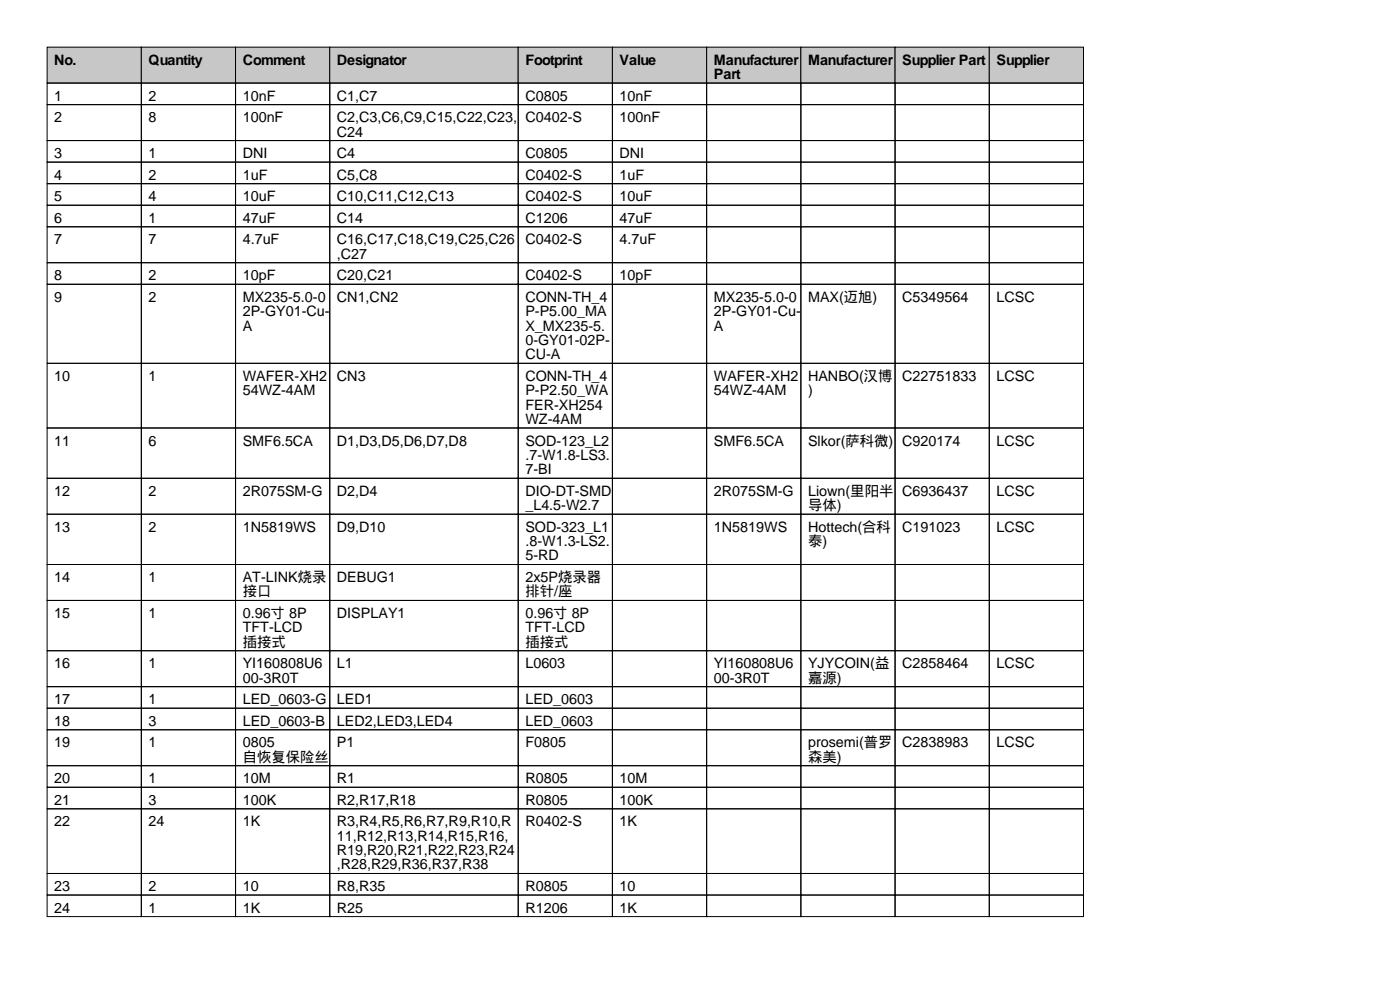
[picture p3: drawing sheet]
<svg xmlns="http://www.w3.org/2000/svg" width="297mm" height="210mm" viewBox="0 0 297 210" stroke-linecap="round" stroke-linejoin="round" font-family="sans-serif">
<defs><g id="words">
<g font-size="3">
<text x="11.5" y="13.7">No.</text>
<text x="31.5" y="13.7">Quantity</text>
<text x="51.5" y="13.7">Comment</text>
<text x="71.5" y="13.7">Designator</text>
<text x="111.5" y="13.7">Footprint</text>
<text x="131.5" y="13.7">Value</text>
<text x="151.5" y="13.7">Manufacturer</text>
<text x="151.5" y="16.8">Part</text>
<text x="171.5" y="13.7">Manufacturer</text>
<text x="191.5" y="13.7">Supplier Part</text>
<text x="211.5" y="13.7">Supplier</text>
<text x="11.5" y="21.3">1</text>
<text x="31.5" y="21.3">2</text>
<text x="51.5" y="21.3">10nF</text>
<text x="71.5" y="21.3">C1,C7</text>
<text x="111.5" y="21.3">C0805</text>
<text x="131.5" y="21.3">10nF</text>
<text x="11.5" y="25.9">2</text>
<text x="31.5" y="25.9">8</text>
<text x="51.5" y="25.9">100nF</text>
<text x="71.5" y="25.9">C2,C3,C6,C9,C15,C22,C23,</text>
<text x="71.5" y="29">C24</text>
<text x="111.5" y="25.9">C0402-S</text>
<text x="131.5" y="25.9">100nF</text>
<text x="11.5" y="33.5">3</text>
<text x="31.5" y="33.5">1</text>
<text x="51.5" y="33.5">DNI</text>
<text x="71.5" y="33.5">C4</text>
<text x="111.5" y="33.5">C0805</text>
<text x="131.5" y="33.5">DNI</text>
<text x="11.5" y="38.1">4</text>
<text x="31.5" y="38.1">2</text>
<text x="51.5" y="38.1">1uF</text>
<text x="71.5" y="38.1">C5,C8</text>
<text x="111.5" y="38.1">C0402-S</text>
<text x="131.5" y="38.1">1uF</text>
<text x="11.5" y="42.7">5</text>
<text x="11.5" y="47.2">6</text>
<text x="31.5" y="42.7">4</text>
<text x="31.5" y="47.2">1</text>
<text x="51.5" y="42.7">10uF</text>
<text x="51.5" y="47.2">47uF</text>
<text x="71.5" y="42.7">C10,C11,C12,C13</text>
<text x="71.5" y="47.2">C14</text>
<text x="111.5" y="42.7">C0402-S</text>
<text x="111.5" y="47.2">C1206</text>
<text x="131.5" y="42.7">10uF</text>
<text x="131.5" y="47.2">47uF</text>
<text x="11.5" y="51.8">7</text>
<text x="31.5" y="51.8">7</text>
<text x="51.5" y="51.8">4.7uF</text>
<text x="71.5" y="51.8">C16,C17,C18,C19,C25,C26</text>
<text x="111.5" y="51.8">C0402-S</text>
<text x="131.5" y="51.8">4.7uF</text>
<text x="11.5" y="59.4">8</text>
<text x="31.5" y="59.4">2</text>
<text x="51.5" y="59.4">10pF</text>
<text x="71.5" y="54.9">,C27</text>
<text x="71.5" y="59.4">C20,C21</text>
<text x="111.5" y="59.4">C0402-S</text>
<text x="131.5" y="59.4">10pF</text>
<text x="11.5" y="64">9</text>
<text x="31.5" y="64">2</text>
<text x="51.5" y="64">MX235-5.0-0</text>
<text x="71.5" y="64">CN1,CN2</text>
<text x="111.5" y="64">CONN-TH_4</text>
<text x="151.5" y="64">MX235-5.0-0</text>
<text x="171.5" y="64">MAX(迈旭)</text>
<text x="191.5" y="64">C5349564</text>
<text x="211.5" y="64">LCSC</text>
<text x="51.5" y="67.1">2P-GY01-Cu-</text>
<text x="51.5" y="70.1">A</text>
<text x="111.5" y="67.1">P-P5.00_MA</text>
<text x="111.5" y="70.1">X_MX235-5.</text>
<text x="151.5" y="67.1">2P-GY01-Cu-</text>
<text x="151.5" y="70.1">A</text>
<text x="111.5" y="73.2">0-GY01-02P-</text>
<text x="111.5" y="76.2">CU-A</text>
<text x="11.5" y="80.8">10</text>
<text x="31.5" y="80.8">1</text>
<text x="51.5" y="80.8">WAFER-XH2</text>
<text x="51.5" y="83.8">54WZ-4AM</text>
<text x="71.5" y="80.8">CN3</text>
<text x="111.5" y="80.8">CONN-TH_4</text>
<text x="111.5" y="83.8">P-P2.50_WA</text>
<text x="151.5" y="80.8">WAFER-XH2</text>
<text x="151.5" y="83.8">54WZ-4AM</text>
<text x="171.5" y="80.8">HANBO(汉博</text>
<text x="171.5" y="83.8">)</text>
<text x="191.5" y="80.8">C22751833</text>
<text x="211.5" y="80.8">LCSC</text>
<text x="111.5" y="86.9">FER-XH254</text>
<text x="111.5" y="89.9">WZ-4AM</text>
<text x="11.5" y="94.5">11</text>
<text x="31.5" y="94.5">6</text>
<text x="51.5" y="94.5">SMF6.5CA</text>
<text x="71.5" y="94.5">D1,D3,D5,D6,D7,D8</text>
<text x="111.5" y="94.5">SOD-123_L2</text>
<text x="151.5" y="94.5">SMF6.5CA</text>
<text x="171.5" y="94.5">Slkor(萨科微)</text>
<text x="191.5" y="94.5">C920174</text>
<text x="211.5" y="94.5">LCSC</text>
<text x="111.5" y="97.5">.7-W1.8-LS3.</text>
<text x="111.5" y="100.6">7-BI</text>
<text x="11.5" y="105.2">12</text>
<text x="31.5" y="105.2">2</text>
<text x="51.5" y="105.2">2R075SM-G</text>
<text x="71.5" y="105.2">D2,D4</text>
<text x="111.5" y="105.2">DIO-DT-SMD</text>
<text x="151.5" y="105.2">2R075SM-G</text>
<text x="171.5" y="105.2">Liown(里阳半</text>
<text x="191.5" y="105.2">C6936437</text>
<text x="211.5" y="105.2">LCSC</text>
<text x="11.5" y="112.8">13</text>
<text x="31.5" y="112.8">2</text>
<text x="51.5" y="112.8">1N5819WS</text>
<text x="71.5" y="112.8">D9,D10</text>
<text x="111.5" y="108.2">_L4.5-W2.7</text>
<text x="111.5" y="112.8">SOD-323_L1</text>
<text x="151.5" y="112.8">1N5819WS</text>
<text x="171.5" y="108.2">导体)</text>
<text x="171.5" y="112.8">Hottech(合科</text>
<text x="191.5" y="112.8">C191023</text>
<text x="211.5" y="112.8">LCSC</text>
<text x="111.5" y="115.8">.8-W1.3-LS2.</text>
<text x="111.5" y="118.9">5-RD</text>
<text x="171.5" y="115.8">泰)</text>
<text x="11.5" y="123.4">14</text>
<text x="31.5" y="123.4">1</text>
<text x="51.5" y="123.4">AT-LINK烧录</text>
<text x="71.5" y="123.4">DEBUG1</text>
<text x="111.5" y="123.4">2x5P烧录器</text>
<text x="11.5" y="131.1">15</text>
<text x="31.5" y="131.1">1</text>
<text x="51.5" y="126.5">接口</text>
<text x="51.5" y="131.1">0.96寸 8P</text>
<text x="71.5" y="131.1">DISPLAY1</text>
<text x="111.5" y="126.5">排针/座</text>
<text x="111.5" y="131.1">0.96寸 8P</text>
<text x="51.5" y="134.1">TFT-LCD</text>
<text x="51.5" y="137.2">插接式</text>
<text x="111.5" y="134.1">TFT-LCD</text>
<text x="111.5" y="137.2">插接式</text>
<text x="11.5" y="141.7">16</text>
<text x="31.5" y="141.7">1</text>
<text x="51.5" y="141.7">YI160808U6</text>
<text x="71.5" y="141.7">L1</text>
<text x="111.5" y="141.7">L0603</text>
<text x="151.5" y="141.7">YI160808U6</text>
<text x="171.5" y="141.7">YJYCOIN(益</text>
<text x="191.5" y="141.7">C2858464</text>
<text x="211.5" y="141.7">LCSC</text>
<text x="11.5" y="149.4">17</text>
<text x="31.5" y="149.4">1</text>
<text x="51.5" y="144.8">00-3R0T</text>
<text x="51.5" y="149.4">LED_0603-G</text>
<text x="71.5" y="149.4">LED1</text>
<text x="111.5" y="149.4">LED_0603</text>
<text x="151.5" y="144.8">00-3R0T</text>
<text x="171.5" y="144.8">嘉源)</text>
<text x="11.5" y="153.9">18</text>
<text x="31.5" y="153.9">3</text>
<text x="51.5" y="153.9">LED_0603-B</text>
<text x="71.5" y="153.9">LED2,LED3,LED4</text>
<text x="111.5" y="153.9">LED_0603</text>
<text x="11.5" y="158.5">19</text>
<text x="31.5" y="158.5">1</text>
<text x="51.5" y="158.5">0805</text>
<text x="51.5" y="161.5">自恢复保险丝</text>
<text x="71.5" y="158.5">P1</text>
<text x="111.5" y="158.5">F0805</text>
<text x="171.5" y="158.5">prosemi(普罗</text>
<text x="171.5" y="161.5">森美)</text>
<text x="191.5" y="158.5">C2838983</text>
<text x="211.5" y="158.5">LCSC</text>
<text x="11.5" y="166.1">20</text>
<text x="31.5" y="166.1">1</text>
<text x="51.5" y="166.1">10M</text>
<text x="71.5" y="166.1">R1</text>
<text x="111.5" y="166.1">R0805</text>
<text x="131.5" y="166.1">10M</text>
<text x="11.5" y="170.7">21</text>
<text x="31.5" y="170.7">3</text>
<text x="51.5" y="170.7">100K</text>
<text x="71.5" y="170.7">R2,R17,R18</text>
<text x="111.5" y="170.7">R0805</text>
<text x="131.5" y="170.7">100K</text>
<text x="11.5" y="175.3">22</text>
<text x="31.5" y="175.3">24</text>
<text x="51.5" y="175.3">1K</text>
<text x="71.5" y="175.3">R3,R4,R5,R6,R7,R9,R10,R</text>
<text x="71.5" y="178.3">11,R12,R13,R14,R15,R16,</text>
<text x="111.5" y="175.3">R0402-S</text>
<text x="131.5" y="175.3">1K</text>
<text x="71.5" y="181.4">R19,R20,R21,R22,R23,R24</text>
<text x="71.5" y="184.4">,R28,R29,R36,R37,R38</text>
<text x="11.5" y="189">23</text>
<text x="31.5" y="189">2</text>
<text x="51.5" y="189">10</text>
<text x="71.5" y="189">R8,R35</text>
<text x="111.5" y="189">R0805</text>
<text x="131.5" y="189">10</text>
<text x="11.5" y="193.6">24</text>
<text x="31.5" y="193.6">1</text>
<text x="51.5" y="193.6">1K</text>
<text x="71.5" y="193.6">R25</text>
<text x="111.5" y="193.6">R1206</text>
<text x="131.5" y="193.6">1K</text>
</g>
</g></defs>
<g fill="#c7c7c7" stroke="#000" stroke-width=".21">
<path d="M10 10h20v7.6h-20z"/>
<path d="M30 10h20v7.6h-20z"/>
<path d="M50 10h20v7.6h-20z"/>
<path d="M70 10h40v7.6h-40z"/>
<path d="M110 10h20v7.6h-20z"/>
<path d="M130 10h20v7.6h-20z"/>
<path d="M150 10h20v7.6h-20z"/>
<path d="M170 10h20v7.6h-20z"/>
<path d="M190 10h20v7.6h-20z"/>
<path d="M210 10h20v7.6h-20z"/>
</g>
<g fill="none" stroke="#000" stroke-width=".21">
<path d="M10 17.6h20v4.6h-20zM30 17.6h20v4.6h-20zM50 17.6h20v4.6h-20zM70 17.6h40v4.6h-40zM110 17.6h20v4.6h-20zM130 17.6h20v4.6h-20zM150 17.6h20v4.6h-20zM170 17.6h20v4.6h-20zM190 17.6h20v4.6h-20zM210 17.6h20v4.6h-20zM10 22.2h20v7.6h-20zM10 29.8h20v4.6h-20z"/>
<path d="M10 34.4h20v4.6h-20zM10 39h20v4.5h-20zM30 22.2h20v7.6h-20zM30 29.8h20v4.6h-20zM30 34.4h20v4.6h-20zM30 39h20v4.5h-20zM50 22.2h20v7.6h-20zM50 29.8h20v4.6h-20zM50 34.4h20v4.6h-20zM50 39h20v4.5h-20zM70 22.2h40v7.6h-40zM70 29.8h40v4.6h-40z"/>
<path d="M70 34.4h40v4.6h-40zM70 39h40v4.5h-40zM110 22.2h20v7.6h-20zM110 29.8h20v4.6h-20zM110 34.4h20v4.6h-20zM110 39h20v4.5h-20zM130 22.2h20v7.6h-20zM130 29.8h20v4.6h-20zM130 34.4h20v4.6h-20zM130 39h20v4.5h-20zM150 22.2h20v7.6h-20zM150 29.8h20v4.6h-20z"/>
<path d="M150 34.4h20v4.6h-20zM150 39h20v4.5h-20zM170 22.2h20v7.6h-20zM170 29.8h20v4.6h-20zM170 34.4h20v4.6h-20zM170 39h20v4.5h-20zM190 22.2h20v7.6h-20zM190 29.8h20v4.6h-20zM190 34.4h20v4.6h-20zM190 39h20v4.5h-20zM210 22.2h20v7.6h-20zM210 29.8h20v4.6h-20z"/>
<path d="M210 34.4h20v4.6h-20zM210 39h20v4.5h-20zM10 43.5h20v4.6h-20zM10 48.1h20v7.6h-20zM10 55.7h20v4.6h-20zM30 43.5h20v4.6h-20zM30 48.1h20v7.6h-20zM30 55.7h20v4.6h-20zM50 43.5h20v4.6h-20zM50 48.1h20v7.6h-20zM50 55.7h20v4.6h-20zM70 43.5h40v4.6h-40z"/>
<path d="M70 48.1h40v7.6h-40zM70 55.7h40v4.6h-40zM110 43.5h20v4.6h-20zM110 48.1h20v7.6h-20zM110 55.7h20v4.6h-20zM130 43.5h20v4.6h-20zM130 48.1h20v7.6h-20zM130 55.7h20v4.6h-20zM150 43.5h20v4.6h-20zM150 48.1h20v7.6h-20zM150 55.7h20v4.6h-20zM170 43.5h20v4.6h-20z"/>
<path d="M170 48.1h20v7.6h-20zM170 55.7h20v4.6h-20zM190 43.5h20v4.6h-20zM190 48.1h20v7.6h-20zM190 55.7h20v4.6h-20zM210 43.5h20v4.6h-20zM210 48.1h20v7.6h-20zM210 55.7h20v4.6h-20zM10 60.3h20v16.8h-20zM10 77.1h20v13.7h-20zM30 60.3h20v16.8h-20zM30 77.1h20v13.7h-20z"/>
<path d="M50 60.3h20v16.8h-20zM50 77.1h20v13.7h-20zM70 60.3h40v16.8h-40zM70 77.1h40v13.7h-40zM110 60.3h20v16.8h-20zM110 77.1h20v13.7h-20zM130 60.3h20v16.8h-20zM130 77.1h20v13.7h-20zM150 60.3h20v16.8h-20zM150 77.1h20v13.7h-20zM170 60.3h20v16.8h-20zM170 77.1h20v13.7h-20z"/>
<path d="M190 60.3h20v16.8h-20zM190 77.1h20v13.7h-20zM210 60.3h20v16.8h-20zM210 77.1h20v13.7h-20zM10 90.8h20v10.6h-20zM30 90.8h20v10.6h-20zM50 90.8h20v10.6h-20zM70 90.8h40v10.6h-40zM110 90.8h20v10.6h-20zM130 90.8h20v10.6h-20zM150 90.8h20v10.6h-20zM170 90.8h20v10.6h-20z"/>
<path d="M190 90.8h20v10.6h-20zM210 90.8h20v10.6h-20zM10 101.4h20v7.7h-20zM10 109.1h20v10.6h-20zM10 119.7h20v7.6h-20zM30 101.4h20v7.7h-20zM30 109.1h20v10.6h-20zM30 119.7h20v7.6h-20zM50 101.4h20v7.7h-20zM50 109.1h20v10.6h-20zM50 119.7h20v7.6h-20zM70 101.4h40v7.7h-40z"/>
<path d="M70 109.1h40v10.6h-40zM70 119.7h40v7.6h-40zM110 101.4h20v7.7h-20zM110 109.1h20v10.6h-20zM110 119.7h20v7.6h-20zM130 101.4h20v7.7h-20zM130 109.1h20v10.6h-20zM130 119.7h20v7.6h-20zM150 101.4h20v7.7h-20zM150 109.1h20v10.6h-20zM150 119.7h20v7.6h-20zM170 101.4h20v7.7h-20z"/>
<path d="M170 109.1h20v10.6h-20zM170 119.7h20v7.6h-20zM190 101.4h20v7.7h-20zM190 109.1h20v10.6h-20zM190 119.7h20v7.6h-20zM210 101.4h20v7.7h-20zM210 109.1h20v10.6h-20zM210 119.7h20v7.6h-20zM10 127.3h20v10.7h-20zM10 138h20v7.6h-20zM30 127.3h20v10.7h-20zM30 138h20v7.6h-20z"/>
<path d="M50 127.3h20v10.7h-20zM50 138h20v7.6h-20zM70 127.3h40v10.7h-40zM70 138h40v7.6h-40zM110 127.3h20v10.7h-20zM110 138h20v7.6h-20zM130 127.3h20v10.7h-20zM130 138h20v7.6h-20zM150 127.3h20v10.7h-20zM150 138h20v7.6h-20zM170 127.3h20v10.7h-20zM170 138h20v7.6h-20z"/>
<path d="M190 127.3h20v10.7h-20zM190 138h20v7.6h-20zM210 127.3h20v10.7h-20zM210 138h20v7.6h-20zM10 145.6h20v4.6h-20zM10 150.2h20v4.6h-20zM10 154.8h20v7.6h-20zM30 145.6h20v4.6h-20zM30 150.2h20v4.6h-20zM30 154.8h20v7.6h-20zM50 145.6h20v4.6h-20zM50 150.2h20v4.6h-20z"/>
<path d="M50 154.8h20v7.6h-20zM70 145.6h40v4.6h-40zM70 150.2h40v4.6h-40zM70 154.8h40v7.6h-40zM110 145.6h20v4.6h-20zM110 150.2h20v4.6h-20zM110 154.8h20v7.6h-20zM130 145.6h20v4.6h-20zM130 150.2h20v4.6h-20zM130 154.8h20v7.6h-20zM150 145.6h20v4.6h-20zM150 150.2h20v4.6h-20z"/>
<path d="M150 154.8h20v7.6h-20zM170 145.6h20v4.6h-20zM170 150.2h20v4.6h-20zM170 154.8h20v7.6h-20zM190 145.6h20v4.6h-20zM190 150.2h20v4.6h-20zM190 154.8h20v7.6h-20zM210 145.6h20v4.6h-20zM210 150.2h20v4.6h-20zM210 154.8h20v7.6h-20zM10 162.4h20v4.6h-20zM10 167h20v4.5h-20z"/>
<path d="M10 171.5h20v13.8h-20zM30 162.4h20v4.6h-20zM30 167h20v4.5h-20zM30 171.5h20v13.8h-20zM50 162.4h20v4.6h-20zM50 167h20v4.5h-20zM50 171.5h20v13.8h-20zM70 162.4h40v4.6h-40zM70 167h40v4.5h-40zM70 171.5h40v13.8h-40zM110 162.4h20v4.6h-20zM110 167h20v4.5h-20z"/>
<path d="M110 171.5h20v13.8h-20zM130 162.4h20v4.6h-20zM130 167h20v4.5h-20zM130 171.5h20v13.8h-20zM150 162.4h20v4.6h-20zM150 167h20v4.5h-20zM150 171.5h20v13.8h-20zM170 162.4h20v4.6h-20zM170 167h20v4.5h-20zM170 171.5h20v13.8h-20zM190 162.4h20v4.6h-20zM190 167h20v4.5h-20z"/>
<path d="M190 171.5h20v13.8h-20zM210 162.4h20v4.6h-20zM210 167h20v4.5h-20zM210 171.5h20v13.8h-20zM10 185.3h20v4.5h-20zM10 189.8h20v4.6h-20zM30 185.3h20v4.5h-20zM30 189.8h20v4.6h-20zM50 185.3h20v4.5h-20zM50 189.8h20v4.6h-20zM70 185.3h40v4.5h-40zM70 189.8h40v4.6h-40z"/>
<path d="M110 185.3h20v4.5h-20zM110 189.8h20v4.6h-20zM130 185.3h20v4.5h-20zM130 189.8h20v4.6h-20zM150 185.3h20v4.5h-20zM150 189.8h20v4.6h-20zM170 185.3h20v4.5h-20zM170 189.8h20v4.6h-20zM190 185.3h20v4.5h-20zM190 189.8h20v4.6h-20zM210 185.3h20v4.5h-20zM210 189.8h20v4.6h-20z"/>
</g>
<use href="#words"/>
</svg>
